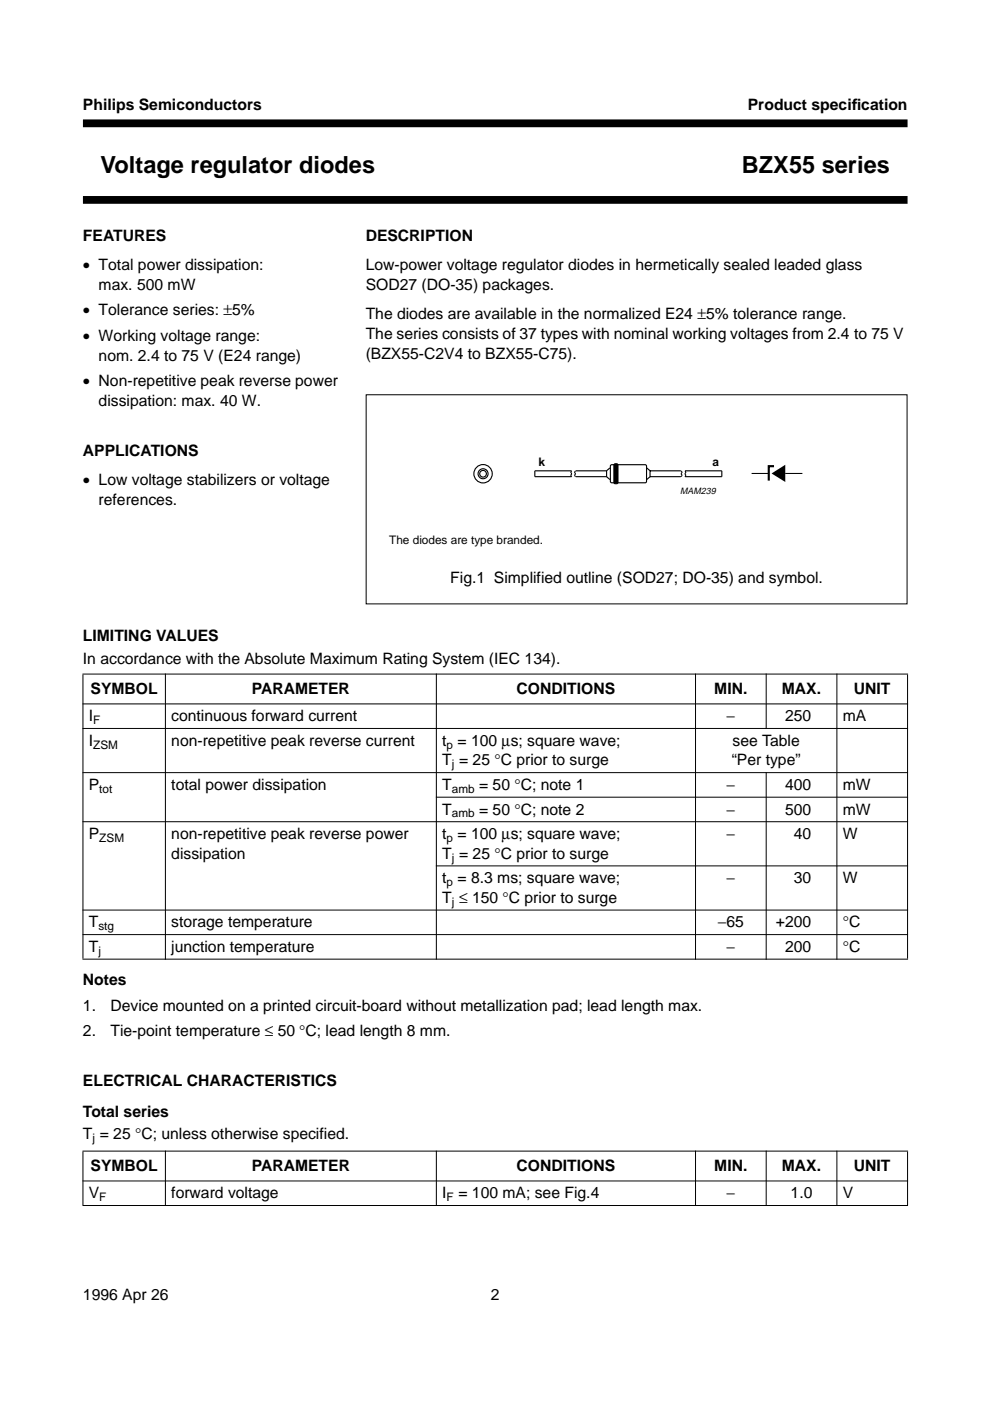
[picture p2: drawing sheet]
<svg xmlns="http://www.w3.org/2000/svg" width="210mm" height="297mm" viewBox="0 0 210 297" stroke-linecap="round" stroke-linejoin="round" font-family="sans-serif">
<defs><g id="words">
<g font-size="5">
<text x="21.3" y="36.6">Voltage regulator diodes</text>
<text x="157.3" y="36.6">BZX55 series</text>
</g>
<g font-size="3.3">
<text x="17.6" y="23.4">Philips Semiconductors</text>
<text x="158.6" y="23.4">Product specif</text>
<text x="180.6" y="23.4">ication</text>
<text x="17.6" y="51.1">FEATURES</text>
<text x="77.5" y="51.1">DESCRIPTION</text>
<text x="17.6" y="57.3">• Total power dissipation:</text>
<text x="77.5" y="57.3">Low-power voltage regulator diodes in hermetically sealed leaded glass</text>
<text x="20.9" y="61.5">max. 500 mW</text>
<text x="77.5" y="61.5">SOD27 (DO-35) packages.</text>
<text x="17.6" y="66.9">• Tolerance series: ±5%</text>
<text x="77.5" y="67.7">The diodes are available in the normalized E24 ±5% tolerance range.</text>
<text x="77.5" y="71.9">The series consists of 37 types with nominal working voltages from 2.4 to 75 V</text>
<text x="17.6" y="72.3">• Working voltage range:</text>
<text x="20.9" y="76.5">nom. 2.4 to 75 V (E24 range)</text>
<text x="77.5" y="76">(BZX55-C2V4 to BZX55-C75).</text>
<text x="17.6" y="81.9">• Non-repetitive peak reverse power</text>
<text x="20.9" y="86">dissipation: max. 40 W.</text>
<text x="17.6" y="96.6">APPLICATIONS</text>
<text x="17.6" y="102.9">• Low voltage stabilizers or voltage</text>
<text x="20.9" y="107">references.</text>
<text x="95.5" y="123.7">Fig.1 Simplified outline (SOD27; DO-35) and symbol.</text>
<text x="17.6" y="136">LIMITING VALUES</text>
<text x="17.6" y="140.8">In accordance with the Absolute Maximum Rating System (IEC 134).</text>
<text x="19.2" y="147.2">SYMBOL</text>
<text x="53.4" y="147.2">PARAMETER</text>
<text x="109.5" y="147.2">CONDITIONS</text>
<text x="151.4" y="147.2">MIN.</text>
<text x="165.8" y="147.2">MAX.</text>
<text x="181" y="147.2">UNIT</text>
<text x="18.8" y="152.9">I</text>
<text x="36.3" y="152.9">continuous forward current</text>
<text x="154" y="152.9">−</text>
<text x="166.5" y="152.9">250</text>
<text x="178.7" y="152.9">mA</text>
<text x="18.8" y="158.1">I</text>
<text x="36.3" y="158.1">non-repetitive peak reverse current</text>
<text x="93.8" y="158.1">t = 100 µs; square wave;</text>
<text x="155.3" y="158.1">see Table</text>
<text x="18.8" y="167.5">P</text>
<text x="36.3" y="167.5">total power dissipation</text>
<text x="93.8" y="162.3">T = 25 °C prior to surge</text>
<text x="93.8" y="167.5">T</text>
<text x="101.6" y="167.5">= 50 °C; note 1</text>
<text x="154" y="167.5">−</text>
<text x="155.1" y="162.3">“Per type”</text>
<text x="166.5" y="167.5">400</text>
<text x="178.7" y="167.5">mW</text>
<text x="93.8" y="172.7">T</text>
<text x="101.6" y="172.7">= 50 °C; note 2</text>
<text x="154" y="172.7">−</text>
<text x="166.5" y="172.7">500</text>
<text x="178.7" y="172.7">mW</text>
<text x="18.8" y="177.9">P</text>
<text x="36.3" y="177.9">non-repetitive peak reverse power</text>
<text x="93.8" y="177.9">t = 100 µs; square wave;</text>
<text x="154" y="177.9">−</text>
<text x="168.3" y="177.9">40</text>
<text x="178.7" y="177.9">W</text>
<text x="36.3" y="182.1">dissipation</text>
<text x="93.8" y="182.1">T = 25 °C prior to surge</text>
<text x="93.8" y="191.4">T ≤ 150 °C prior to surge</text>
<text x="93.8" y="187.3">t = 8.3 ms; square wave;</text>
<text x="154" y="187.3">−</text>
<text x="168.3" y="187.3">30</text>
<text x="178.7" y="187.3">W</text>
<text x="18.8" y="196.6">T</text>
<text x="36.3" y="196.6">storage temperature</text>
<text x="152.2" y="196.6">−65</text>
<text x="164.5" y="196.6">+200</text>
<text x="178.7" y="196.6">°C</text>
<text x="18.8" y="201.8">T</text>
<text x="36.3" y="201.8">junction temperature</text>
<text x="154" y="201.8">−</text>
<text x="166.5" y="201.8">200</text>
<text x="178.7" y="201.8">°C</text>
<text x="17.6" y="208.9">Notes</text>
<text x="17.6" y="214.3">1.</text>
<text x="23.4" y="214.3">Device mounted on a printed circuit-board without metallization pad; lead length max.</text>
<text x="17.6" y="219.7">2.</text>
<text x="23.4" y="219.7">Tie-point temperature ≤ 50 °C; lead length 8 mm.</text>
<text x="17.6" y="230.3">ELECTRICAL CHARACTERISTICS</text>
<text x="17.6" y="236.8">Total series</text>
<text x="17.6" y="241.6">T = 25 °C; unless otherwise specified.</text>
<text x="19.2" y="248.4">SYMBOL</text>
<text x="53.4" y="248.4">PARAMETER</text>
<text x="109.5" y="248.4">CONDITIONS</text>
<text x="151.4" y="248.4">MIN.</text>
<text x="165.8" y="248.4">MAX.</text>
<text x="181" y="248.4">UNIT</text>
<text x="18.8" y="254.1">V</text>
<text x="36.3" y="254.1">forward voltage</text>
<text x="93.8" y="254.1">I</text>
<text x="97.2" y="254.1">= 100 mA; see Fig.4</text>
<text x="154" y="254.1">−</text>
<text x="167.6" y="254.1">1.0</text>
<text x="178.7" y="254.1">V</text>
<text x="17.6" y="275.6">1996 Apr 26</text>
<text x="104.1" y="275.6">2</text>
</g>
<g font-size="2.5">
<text x="114.2" y="98.7">k</text>
<text x="151" y="98.7">a</text>
<text x="82.5" y="115.3">The diodes are type branded.</text>
<text x="19.8" y="153.5">F</text>
<text x="19.8" y="158.7">ZSM</text>
<text x="94.7" y="158.7">p</text>
<text x="95.8" y="162.9">j</text>
<text x="21.1" y="168.1">tot</text>
<text x="95.8" y="168.1">amb</text>
<text x="95.8" y="173.3">amb</text>
<text x="21.1" y="178.5">ZSM</text>
<text x="94.7" y="178.5">p</text>
<text x="95.8" y="182.7">j</text>
<text x="94.7" y="187.9">p</text>
<text x="20.9" y="197.2">stg</text>
<text x="95.8" y="192">j</text>
<text x="20.9" y="202.4">j</text>
<text x="19.6" y="242.2">j</text>
<text x="21.1" y="254.7">F</text>
<text x="94.7" y="254.7">F</text>
</g>
<text font-size="2.1" fill="#fff" x="93.5" y="98.1">handbook, halfpage</text>
<text font-size="1.9" x="144.2" y="104.8">MAM239</text>
</g></defs>
<path d="M17.6 26.2h174.8M17.6 42.4h174.8" fill="none" stroke="#000" stroke-width="1.7" stroke-linecap="butt"/>
<g fill="#fff">
<path d="M81.7 121.5h106.6v6.6h-106.6z" fill-rule="evenodd"/>
<path d="M82.5 113.7h81.8v2.4h-81.8z" fill-rule="evenodd"/>
</g>
<g fill="#fff">
<path d="M163.8 98.6v.9z"/>
<path d="M163.9 99.4h13.4z"/>
<path d="M163.8 99.5v1z"/>
<path d="M92.4 95.6h84.9v7.1h-84.9z"/>
<circle cx="117.5" cy="96.5" r=".22"/>
<circle cx="117.5" cy="98.3" r=".22"/>
<circle cx="117.5" cy="100.2" r=".22"/>
<circle cx="117.5" cy="102.1" r=".22"/>
<circle cx="152.4" cy="96.3" r=".22"/>
<circle cx="152.4" cy="98.2" r=".22"/>
<circle cx="152.4" cy="100.1" r=".22"/>
<circle cx="152.4" cy="102" r=".22"/>
</g>
<g fill="none" stroke="#000" stroke-width=".24">
<path d="M121.2 99.8h-7.8v1.3h7.8M122.1 99.8h6.5M129.3 99.2l-.7 .6v1.3l.7 .6M129.6 98.6h7.3l.2 .2-.1 3.4-.2 .2-7.2-.1-.2-.2v-3.3zM137.1 99.2l.7 .6v1.3l-.7 .6M137.8 99.8h6.6M145.3 99.8h7.7v1.3h-7.7M122.1 101.1h6.5M137.8 101.1h6.6"/>
<circle cx="102.4" cy="100.4" r="1.95"/>
<circle cx="102.4" cy="100.4" r=".71"/>
<circle cx="102.4" cy="100.4" r="1.06"/>
</g>
<path d="M77.6 83.7h114.7v44.3h-114.7zM121.2 99.8l-.2 .3 .2 .3-.2 .4 .2 .3M122 99.8l-.2 .3 .2 .3-.2 .4 .2 .3M144.4 99.8l.2 .3-.2 .3 .2 .4-.2 .3M145.2 99.8l.2 .3-.2 .4 .2 .3-.2 .3" fill="none" stroke="#000" stroke-width=".21"/>
<path d="M130.2 98.5l.5-.2 .3 .3v3.7l-.3 .3-.4-.1-.1-.2z" fill="#000" stroke="#000" stroke-width=".21"/>
<path d="M159.4 100.4h3.6M166.5 100.4h3.6" fill="none" stroke="#000" stroke-width=".22"/>
<path d="M163.6 100.4l2.9-1.9v3.7z" fill="#000"/>
<path d="M164.1 98.8h-1.1v3.1" fill="none" stroke="#000" stroke-width=".46"/>
<g fill="#000" stroke="#000" stroke-width=".21">
<path d="M162.5 142.8v11.8zM17.5 142.9h175zM17.5 149.2h175zM17.5 154.4h175zM17.5 163.8h175zM92.4 169h100.1zM17.5 174.2h175zM92.4 183.6h100.1zM17.5 193h175zM17.5 198.2h175zM17.6 143v60.3zM35.1 142.8v60.7z"/>
<path d="M92.5 142.8v60.7zM147.5 142.8v60.7zM162.5 163.7v39.8zM177.4 142.8v60.7zM192.4 143v60.3zM17.5 203.4h175zM17.6 244.2v11.3zM35.1 244v11.7zM92.5 244v11.7zM147.5 244v11.7zM162.5 244v11.7zM177.4 244v11.7z"/>
<path d="M192.4 244.2v11.3zM17.5 244.1h175zM17.5 250.4h175zM17.5 255.6h175z"/>
</g>
<use href="#words"/>
</svg>
